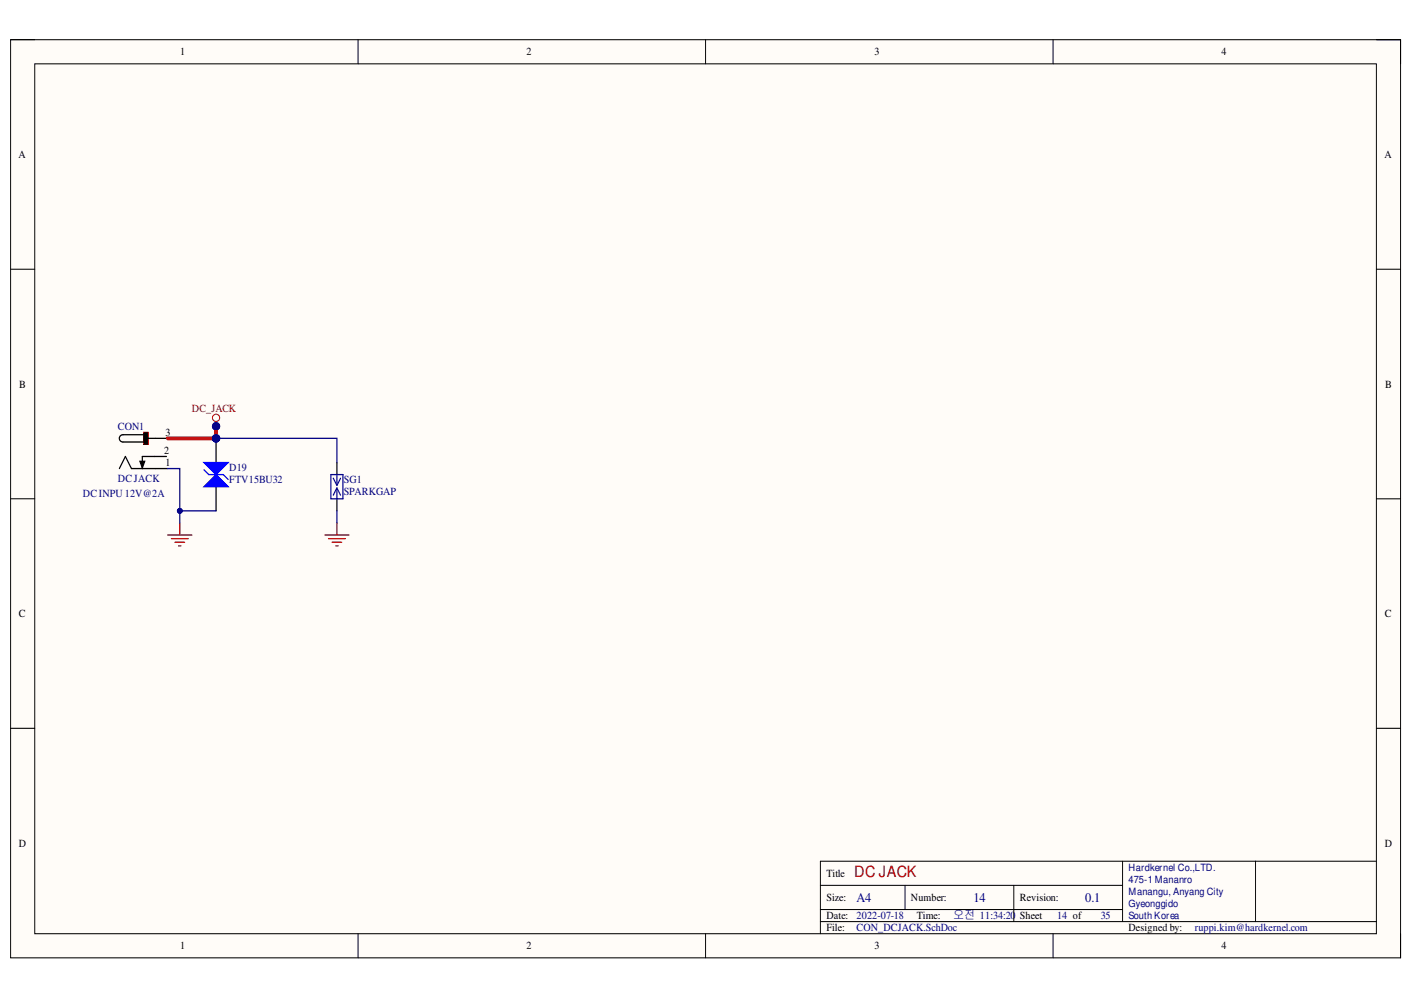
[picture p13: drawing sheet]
<svg xmlns="http://www.w3.org/2000/svg" width="297mm" height="210mm" viewBox="0 0 297 210" stroke-linecap="round" stroke-linejoin="round" font-family="sans-serif">
<defs><g id="words">
<text font-size="3.3" fill="#7f0000" x="179.7" y="184.5">DC JACK</text>
<g font-size="2.8" fill="#00007f">
<text x="180.2" y="189.7">A4</text>
<text x="204.8" y="189.7">14</text>
<text x="228.3" y="189.7">0.1</text>
</g>
<text font-size="2.5" fill="#00007f" x="200.5" y="193.3">오전 11:34:20</text>
<g font-size="2.3">
<text x="37.9" y="11.7">1</text>
<text x="110.8" y="11.7">2</text>
<text x="184" y="11.7">3</text>
<text x="257" y="11.7">4</text>
<text x="3.9" y="33.3">A</text>
<text x="291.2" y="33.3">A</text>
<text x="4.1" y="81.5">B</text>
<text x="291.4" y="81.5">B</text>
<text x="34.5" y="95.6">2</text>
<text x="34.8" y="91.8">3</text>
<text x="34.8" y="98.1">1</text>
<text x="4" y="129.8">C</text>
<text x="291.3" y="129.8">C</text>
<text x="4" y="178.1">D</text>
<text x="291.3" y="178.1">D</text>
<text x="173.8" y="184.5">Title</text>
<text x="173.8" y="189.5">Size:</text>
<text x="191.6" y="189.5">Number:</text>
<text x="214.5" y="189.5">Revision:</text>
<text x="173.8" y="193.3">Date:</text>
<text x="173.8" y="195.9">File:</text>
<text x="192.9" y="193.3">Time:</text>
<text x="214.5" y="193.3">Sheet</text>
<text x="237.4" y="195.9">Designed by:</text>
<text x="37.9" y="199.7">1</text>
<text x="110.8" y="199.7">2</text>
<text x="184" y="199.7">3</text>
<text x="257" y="199.7">4</text>
</g>
<text font-size="2.3" fill="#7f0000" x="40.4" y="86.6">DC_JACK</text>
<g font-size="2.3" fill="#00007f">
<text x="24.8" y="90.5">CON1</text>
<text x="24.8" y="101.4">DC JACK</text>
<text x="48.2" y="99.1">D19</text>
<text x="48.2" y="101.7">FTV15BU32</text>
<text x="72.4" y="101.7">SG1</text>
<text x="17.4" y="104.4">DC INPU 12V@2A</text>
<text x="72.4" y="104.2">SPARKGAP</text>
<text x="180.2" y="193.3">2022-07-18</text>
<text x="180.2" y="195.9">CON_DCJACK.SchDoc</text>
<text x="222.4" y="193.3">14 of</text>
<text x="231.6" y="193.3">35</text>
<text x="251.4" y="195.9">ruppi.kim@hardkernel.com</text>
</g>
<g font-size="2.1" fill="#00007f">
<text x="237.4" y="183.2">Hardkernel Co.,LTD.</text>
<text x="237.4" y="185.7">475-1 Mananro</text>
<text x="237.4" y="188.3">Manangu, Anyang City</text>
<text x="237.4" y="190.8">Gyeonggido</text>
<text x="237.4" y="193.3">South Korea</text>
</g>
</g></defs>
<path d="M2.2 8.4h292.4v193.1h-292.4z" fill-rule="evenodd" fill="#fffcf8"/>
<path d="M2.2 8.4h292.4v193.1h-292.4z" fill="none" stroke="#000" stroke-width=".21"/>
<path d="M7.3 13.4h282.2v183h-282.2z" fill-rule="evenodd" fill="#fffcf8"/>
<g fill="none" stroke="#000" stroke-width=".21">
<path d="M2.2 8.3h5.1M7.3 13.4h282.2v183h-282.2zM75.3 8.3v5.1M148.4 8.3v5.1M221.5 8.4v5M289.5 8.4h5.1v5M2.2 56.6h5.1M289.5 56.6h5.1M2.2 104.9h5.1M289.5 104.9h5.1M2.2 153.2h5.1M289.5 153.2h5.1"/>
<path d="M75.3 196.4v5.1M148.4 196.4v5.1M172.6 186.2h63.6M172.6 193.8h116.9M172.6 191.3h63.6M190.4 186.2v5.1M213.3 186.2v7.6M221.5 196.4v5.1M236.2 181.1v12.7M264.1 181.1v12.7M289.5 181.1h-116.9v15.3M294.6 196.4v5.1"/>
</g>
<path d="M45.4 88.6v1.1M35.3 112.5h5.1M36 113.3h3.6M36.8 114h2M37.6 114.8h.5M37.8 110v2.5" fill="none" stroke="#7f0000" stroke-width=".26"/>
<g fill="#000">
<path d="M29.4 97h1l-.5 1.4z"/>
<path d="M30.2 90.9h1v2.6h-1z" fill-rule="evenodd"/>
</g>
<g fill="none" stroke="#7f0000" stroke-width=".21">
<path d="M30.2 90.9h1v2.6h-1z"/>
<circle cx="45.5" cy="87.9" r=".76"/>
</g>
<path d="M25.1 98.6l1.3-2.6 1.3 2.6h7.6M25.9 91.4a.77 .77 0 0 0-.8 .8 .77 .77 0 0 0 .8 .8h4.3M25.9 91.4h4.3M29.4 97h1l-.5 1.4zM31.2 92.2h4.1M35 96h-5.1v2" fill="none" stroke="#000" stroke-width=".26"/>
<circle cx="45.5" cy="89.7" r=".76" fill="#00007f"/>
<circle cx="45.5" cy="89.7" r=".76" fill="none" stroke="#00007f" stroke-width=".21"/>
<path d="M68.3 112.5h5.1M69.1 113.3h3.6M69.9 114h2M70.6 114.8h.5M70.9 110v2.5" fill="none" stroke="#7f0000" stroke-width=".26"/>
<path d="M70.9 97.3v2.5M70.9 104.9v2.5" fill="none" stroke="#000" stroke-width=".26"/>
<path d="M69.6 99.8h2.5v5.1h-2.5zM70.9 99.8v2.1M70.1 100.6l.8 1.5 .7-1.5M70.1 104.1l.8-1.5 .7 1.5M70.9 102.9v2" fill="none" stroke="#0000be" stroke-width=".26"/>
<path d="M70.9 107.4v2.6" fill="none" stroke="#00007f" stroke-width=".26"/>
<circle cx="45.5" cy="92.2" r=".76" fill="#00007f"/>
<circle cx="45.5" cy="92.2" r=".76" fill="none" stroke="#00007f" stroke-width=".21"/>
<path d="M45.4 92.2v5.1" fill="none" stroke="#000" stroke-width=".26"/>
<circle cx="45.5" cy="92.2" r=".76" fill="#00007f"/>
<circle cx="45.5" cy="92.2" r=".76" fill="none" stroke="#00007f" stroke-width=".21"/>
<path d="M45.4 102.4v5" fill="none" stroke="#000" stroke-width=".26"/>
<path d="M45.4 99.8l2.6 2.6h-5.1z" fill="#00f"/>
<path d="M45.4 99.8l2.6 2.6h-5.1z" fill="none" stroke="#00f" stroke-width=".26"/>
<path d="M42.9 97.3h5.1l-2.6 2.5z" fill="#00f"/>
<path d="M42.9 97.3h5.1l-2.6 2.5zM42.9 98.8l1 1h3.1l1 1" fill="none" stroke="#00f" stroke-width=".26"/>
<path d="M35.3 98.6h2.5v11.4" fill="none" stroke="#00007f" stroke-width=".26"/>
<circle cx="37.8" cy="107.4" r=".51" fill="#00007f"/>
<circle cx="37.8" cy="107.4" r=".51" fill="none" stroke="#00007f" stroke-width=".21"/>
<path d="M45.4 89.6v2.6h-10.1" fill="none" stroke="#f00" stroke-width=".79"/>
<circle cx="45.5" cy="89.7" r=".76" fill="#00007f"/>
<circle cx="45.5" cy="89.7" r=".76" fill="none" stroke="#00007f" stroke-width=".21"/>
<circle cx="45.5" cy="92.2" r=".76" fill="#00007f"/>
<circle cx="45.5" cy="92.2" r=".76" fill="none" stroke="#00007f" stroke-width=".21"/>
<path d="M37.8 107.4h7.6" fill="none" stroke="#00007f" stroke-width=".26"/>
<circle cx="37.8" cy="107.4" r=".51" fill="#00007f"/>
<circle cx="37.8" cy="107.4" r=".51" fill="none" stroke="#00007f" stroke-width=".21"/>
<path d="M45.4 92.2h25.5v5.1" fill="none" stroke="#00007f" stroke-width=".26"/>
<circle cx="45.5" cy="92.2" r=".76" fill="#00007f"/>
<circle cx="45.5" cy="92.2" r=".76" fill="none" stroke="#00007f" stroke-width=".21"/>
<use href="#words"/>
</svg>
